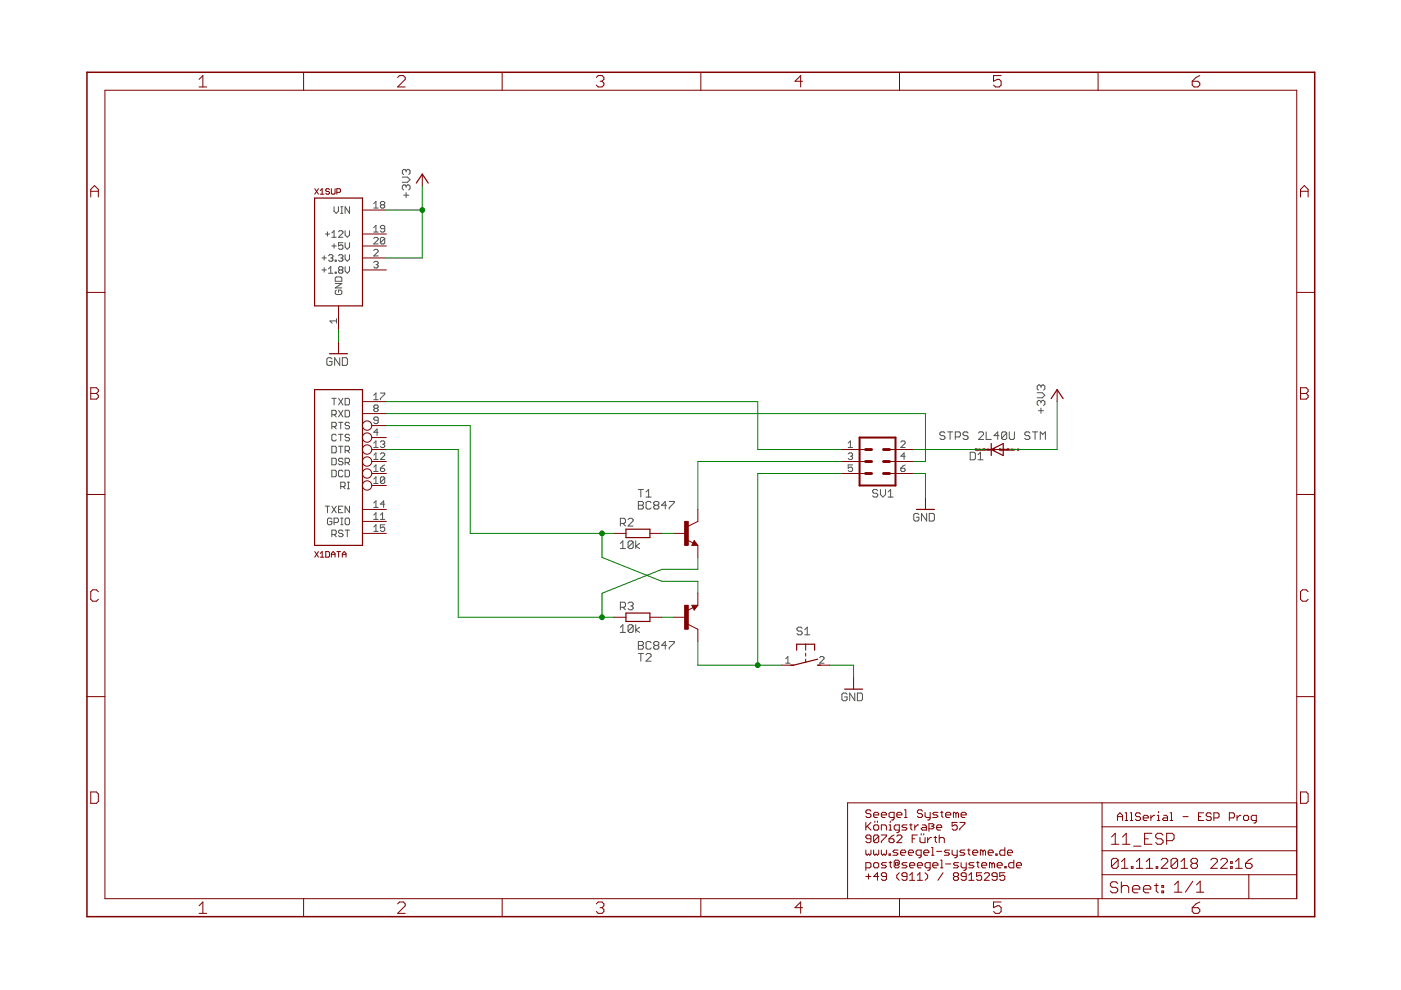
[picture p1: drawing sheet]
<svg xmlns="http://www.w3.org/2000/svg" width="297mm" height="210mm" viewBox="0 0 297 210" stroke-linecap="round" stroke-linejoin="round" font-family="sans-serif">
<g fill="none" stroke="#800080" stroke-width=".21">
<path d="M207.1 95.2h-.3l.3 .2-.1 .1-.2-.1M207.2 95.5l.2-.1v-.2h-.2v.4M207.5 95.5h.2M207.5 95.2l.1 .3M207.6 95.1h.1M208 95.2l-.2 .1 .1 .2h.1M208.2 95.4h.2v-.2l-.2 .1 .2 .2M208.5 95.2h.3l-.1 .3-.2-.1zM208.9 95.2v.3M209.1 95.2l-.2 .2M209.5 95.1v.4h-.2l-.1-.2 .3-.1M209.6 95.4h.2v-.2l-.2 .1 .2 .2"/>
<path d="M210 95.2v.3M210.2 95.2l-.2 .2M210.7 95.2h.2l-.2 .3h.2M212.1 95.2h-.2l.2 .2v.1l-.2-.1M212.2 95.5l.3-.1-.1-.2h-.2v.4M212.6 95.5h.1M212.6 95.2l.1 .3M212.7 95.1h.1M213.1 95.2l-.2 .1v.2h.2M213.3 95.4h.2l-.1-.2-.1 .1 .1 .2M213.6 95.2h.3l-.1 .3-.2-.1zM214 95.2v.3"/>
<path d="M214.2 95.2l-.2 .2M214.6 95.1v.4h-.2l-.1-.2 .3-.1M214.7 95.4h.2v-.2l-.2 .1 .2 .2M215.1 95.2v.3M215.2 95.2l-.1 .2M215.7 95.5h.3M215.7 95.2l.2-.1v.4"/>
</g>
<g fill="none" stroke="#505050" stroke-width=".21">
<path d="M85.3 37.5h1.1l.5 .6-.5 .6h-1.1M86.1 36.2v.3M86.1 39.5v.2M86.1 39.5l-.2-.3h-.3l-.3 .3v.5l.3 .3M86.1 36.2l-.2-.3h-.3l-.3 .3v.5l.3 .3M86.1 39.5l.3-.3h.3l.2 .3v.5l-.2 .3M86.1 36.2l.3-.3h.3l.2 .3v.5l-.2 .3M68.3 57.2h.9M68.3 54.7h.9M68.7 54.2v1M68.7 56.8v.9M69 49.6h.9"/>
<path d="M69.4 49.1v1M69.7 54.2l.2-.2h.5l.2 .2-.2 .5M69.7 57l.4-.5v1.4M69.7 57.9h.9M70.1 54.7h.3M70.4 49.4l.4-.5v1.4M70.4 54.7l.2 .2-.2 .5h-.5l-.2-.2M70.4 52.2h.9M70.4 50.3h.9M70.8 43.8v1l.5 .4 .5-.4v-1M70.8 51.7v.9M71.1 55.2h.2v.2h-.2z"/>
<path d="M71.1 57.7h.2v.2h-.2zM71.1 58.9l.2-.2h.9l.3 .2v.7h-1.4zM71.8 49.1l.2-.2h.5l.2 .2v.3l-.9 .9h.9M71.8 54.2l.2-.2h.5l.2 .2-.2 .5M72 57.2l-.2-.2 .2-.5h.5l.2 .3-.2 .4M72 57.2l-.2 .3 .2 .4h.5l.2-.2-.2-.5M72 57.2h.5M72.2 54.7h.3M72.2 45.2h.5M72.2 43.8h.5M72.5 54.7l.2 .2-.2 .5h-.5l-.2-.2M72.5 43.8v1.4"/>
<path d="M72.7 51.5h-.9v.7l.7-.3 .2 .3v.4l-.2 .3h-.5l-.2-.3M73.2 48.9v.9l.4 .5 .5-.5v-.9M73.2 51.5v.9l.4 .5 .5-.5v-.9M73.2 54v.9l.4 .5 .5-.5v-.9M73.2 56.5v1l.4 .4 .5-.4v-1M74.1 43.8v1.4l-.9-1.4v1.4M79.2 43.2l.5-.5v1.4M79.2 48.3l.5-.5v1.4M79.2 50.6l.3-.3h.4l.3 .3v.2l-1 .9h1M79.2 53.1l.3-.2h.4l.3 .2v.2l-1 1h1M79.2 55.6l.3-.2h.4l.3 .2-.3 .5M79.2 49.2h1"/>
<path d="M79.2 44.1h1M79.7 56.1h.2M79.9 56.1l.3 .2-.3 .5h-.4l-.3-.2M80.9 43.4l-.3-.2 .3-.5h.4l.3 .2-.3 .5M80.9 43.4l-.3 .2 .3 .5h.4l.3-.2-.3-.5M80.9 43.4h.4M81.6 48.5h-.7l-.3-.2 .3-.5h.4l.3 .2v1l-.3 .2h-.4l-.3-.2M81.6 50.6v.9l-.3 .2h-.4l-.3-.2M81.6 50.6l-.3-.3h-.4l-.3 .3v.9M81.6 50.6l-1 .9M85.6 41.4h1.1M86.1 40.8v1.1"/>
<path d="M70.4 76.1l-.3-.3h-.5l-.3 .3v1.1l.3 .3h.5l.3-.3v-.6h-.6M71.1 60.1h1.4l-1.4 .9h1.4M71.3 61.5l-.2 .2v.5l.2 .2h.9l.3-.2v-.5l-.3-.2h-.4v.5M71.4 68.1h-1.4l.4 .4M71.4 67.6v.9M72 75.8v1.7l-1-1.7v1.7M72.6 75.8h.8l.3 .3v1.1l-.3 .3h-.8zM70.4 84.5h.9M70.4 87.9h.7l.2-.2v-.5l-.2-.2h-.7v1.4M70.4 90.5h.7l.2-.3v-.4l-.2-.3h-.7v1.4M70.4 94.6h.7l.2 .2v1l-.2 .2h-.7zM70.4 97.2h.7l.2 .2v.9l-.2 .3h-.7z"/>
<path d="M70.4 99.7h.7l.2 .2v1l-.2 .2h-.7zM70.8 84.5v1.4M70.8 87.9l.5 .5M70.8 90.5l.5 .4M71.3 92.3l-.2-.2h-.5l-.2 .2v.9l.2 .3h.5l.2-.3M71.8 84.5l.9 1.4M71.8 87l.9 1.4M71.8 92.1h.9M71.8 89.5h.9M71.8 94.6h.9M72.2 89.5v1.4M72.2 92.1v1.4"/>
<path d="M72.2 94.6v1.4M72.7 84.5l-.9 1.4M72.7 87l-.9 1.4M72.7 97.4l-.2-.2h-.5l-.2 .4 .2 .3h.5l.2 .4-.2 .3h-.5l-.2-.3M72.7 99.9l-.2-.2h-.5l-.2 .2v1l.2 .2h.5l.2-.2M73.2 84.5h.7l.2 .2v.9l-.2 .3h-.7zM73.2 87h.7l.2 .2v1l-.2 .2h-.7zM73.2 95.5h.7l.2-.2v-.5l-.2-.2h-.7v1.4M73.2 98.1h.7l.2-.2v-.5l-.2-.2h-.7v1.4M73.2 99.7h.7l.2 .2v1l-.2 .2h-.7zM73.6 95.5l.5 .5M73.6 98.1l.5 .5"/>
<path d="M74.1 89.8l-.2-.3h-.5l-.2 .5 .2 .2h.5l.2 .5-.2 .2h-.5l-.2-.2M74.1 92.3l-.2-.2h-.5l-.2 .4 .2 .3h.5l.2 .4-.2 .3h-.5l-.2-.3M79.2 83.8l.5-.5v1.5M79.2 94l.5-.5v1.4M79.2 96.5l.5-.5v1.4M79.2 99l.5-.4v1.4M79.2 84.8h1M79.2 94.9h1M79.2 97.4h1M79.2 100h1M79.5 86.6l-.3-.3 .3-.4h.4l.3 .2-.3 .5M79.5 86.6l-.3 .2 .3 .5h.4l.3-.3-.3-.4"/>
<path d="M79.5 86.6h.4M80.2 89.1h-.7l-.3-.2 .3-.5h.4l.3 .2v1l-.3 .2h-.4l-.3-.2M80.2 91.7h-1l.7-.7v1.4M80.6 83.3h1v.3l-1 .9v.3M80.6 93.7l.3-.2h.4l.3 .2-.3 .5M80.6 96.3l.3-.3h.4l.3 .3v.2l-1 .9h1M80.6 99.3h.7l.3 .4-.3 .3h-.4l-.3-.3zM81.1 94.2h.2M81.3 94.2l.3 .2-.3 .5h-.4l-.3-.2M81.6 98.6l-1 .7M179.8 94.9h1M179.8 96.3l.3-.3h.4l.3 .3-.3 .4"/>
<path d="M179.8 94l.5-.5v1.4M180.3 96.7h.2M180.5 96.7l.3 .3-.3 .4h-.4l-.3-.2M180.8 98.6h-1v.7l.5-.3 .5 .3v.4l-.3 .3h-.4l-.3-.3M191 93.7l.2-.2h.5l.2 .2v.3l-.9 .9h.9M191 99.3h.7l.2 .4-.2 .3h-.5l-.2-.3zM191.9 96.7h-.9l.7-.7v1.4M191.9 98.6l-.9 .7M200.3 91.8l-.2-.2h-.6l-.2 .2v.3l.2 .3h.6l.2 .2v.3l-.2 .3h-.6l-.2-.3M200.9 91.6h1.1M201.4 91.6v1.6M202.5 92.6h.8l.3-.2v-.6l-.3-.2h-.8v1.6"/>
<path d="M205.3 91.8l-.3-.2h-.6l-.2 .2v.3l.2 .3h.6l.3 .2v.3l-.3 .3h-.6l-.2-.3M205.7 95.9h.8l.3 .2v1.1l-.3 .3h-.8zM207.3 97.5h1.1M207.3 96.4l.6-.5v1.6M207.5 91.8l.2-.2h.6l.2 .2v.3l-1 1.1h1M209.1 91.6v1.6h1.1M211.8 92.4h-1.1l.8-.8v1.6M213.4 91.8l-.2-.2h-.6l-.2 .2v1.1M213.4 91.8v1.1l-.2 .3h-.6l-.2-.3M213.4 91.8l-1 1.1M214 91.6v1.3l.3 .3h.5l.3-.3v-1.3M218.4 91.8l-.3-.2h-.5l-.3 .2v.3l.3 .3h.5l.3 .2v.3l-.3 .3h-.5l-.3-.3"/>
<path d="M218.9 91.6h1.1M219.5 91.6v1.6M219.9 83.3h1.1l.5 .5-.5 .5h-1.1M220.2 87.1h1.1M220.6 93.2v-1.6l.5 .5 .5-.5v1.6M220.7 81.9v.3M220.7 85.2v.2M220.7 86.5v1.1M220.7 85.2l-.3-.3h-.2l-.3 .3v.5l.3 .3M220.7 81.9l-.3-.3h-.2l-.3 .3v.5l.3 .3M220.7 85.2l.3-.3h.3l.2 .3v.5l-.2 .3M220.7 81.9l.3-.3h.3l.2 .3v.5l-.2 .3"/>
<path d="M69 107.3h.9M69.4 107.3v1.4M70.4 110.1l-.3-.2h-.4l-.3 .2v.9l.3 .3h.4l.3-.3v-.4h-.5M70.4 113.3h.7l.2-.2v-.5l-.2-.2h-.7v1.4M70.4 107.3l.9 1.4M70.8 110.8h.7l.3-.2v-.5l-.3-.2h-.7v1.4M70.8 113.3l.5 .5M71.3 107.3l-.9 1.4M71.8 108h.4M72.2 103.2h.7l.3-.3v-.4l-.3-.3h-.7v1.4M72.2 109.9h.5M72.2 111.3h.5"/>
<path d="M72.5 109.9v1.4M72.7 107.3h-.9v1.4h.9M72.7 112.6l-.2-.2h-.5l-.2 .5 .2 .2h.5l.2 .5-.2 .2h-.5l-.2-.2M72.7 103.2l.5 .4M73.2 112.4h.9M73.4 109.9h.5l.2 .2v.9l-.2 .3h-.5l-.2-.3v-.9zM73.6 102.2h.5M73.6 103.6h.5M73.6 112.4v1.4M73.9 102.2v1.4M74.1 107.3v1.4l-.9-1.4v1.4M79.2 101.6l.5-.5v1.4"/>
<path d="M79.2 106.7l.5-.5v1.4M79.2 109.2l.5-.5v1.4M79.2 111.7l.5-.4v1.4M79.2 102.5h1M79.2 107.6h1M79.2 110.1h1M79.2 112.7h1M80.6 110.1h1M80.6 109.2l.5-.5v1.4M81.6 101.3v1l-.3 .2h-.4l-.3-.2M81.6 111.3h-1v.7l.5-.3 .5 .3v.4l-.3 .3h-.4l-.3-.3M81.6 101.3l-.3-.2h-.4l-.3 .2v1"/>
<path d="M81.6 101.3l-1 1M81.6 106.9h-1l.7-.7v1.4M131.5 115.2l.6-.5v1.6M131.5 116.3h1.1M131.5 111h.8l.3-.3v-.5l-.3-.3h-.8v1.6M132.1 111l.5 .5M133.2 110.2l.2-.3h.6l.2 .3v.2l-1 1.1h1M134.2 115v1.1l-.2 .2h-.6l-.2-.2M134.2 115l-.2-.3h-.6l-.2 .3v1.1M134.2 115l-1 1.1M134.8 114.7v1.6M135.3 106.3h.8l.3 .3v.2l-.3 .3 .3 .3v.3l-.3 .2h-.8z"/>
<path d="M135.3 107.1h.8M135.3 103.8h1.1M135.6 115.2l-.8 .6 .8 .5M135.9 103.8v1.6M137 104.3l.5-.5v1.6M137 105.4h1M138 106.6l-.2-.3h-.6l-.2 .3v1.1l.2 .2h.6l.2-.2M138.9 107.1l-.3-.3v-.2l.3-.3h.5l.3 .3v.2l-.3 .3M138.9 107.1l-.3 .3v.3l.3 .2h.5l.3-.2v-.3l-.3-.3M138.9 107.1h.5M141.3 107.1h-1l.8-.8v1.6M141.9 106.3h1.1v.3l-1.1 1.1v.2"/>
<path d="M186.1 104l-.3-.2h-.5l-.3 .2v.3l.3 .3h.5l.3 .3v.2l-.3 .3h-.5l-.3-.3M186.7 103.8v1.1l.5 .5 .5-.5v-1.1M188.3 105.4h1.1M188.3 104.3l.5-.5v1.6M194.8 109.1l-.2-.2h-.6l-.3 .2v1.1l.3 .3h.6l.2-.3v-.5h-.5M196.5 108.9v1.6l-1.1-1.6v1.6M197 108.9h.8l.3 .2v1.1l-.3 .3h-.8zM131.5 133l.6-.5v1.6M131.5 134.1h1.1M131.5 128.8h.8l.3-.3v-.6l-.3-.2h-.8v1.6M132.1 128.8l.5 .5M133.2 127.9l.2-.2h.6l.2 .2v.3l-.2 .3"/>
<path d="M133.7 128.5h.3M134 128.5l.2 .3v.2l-.2 .3h-.6l-.2-.3M134.2 132.7l-.2-.2h-.6l-.2 .2v1.1M134.2 132.7v1.1l-.2 .3h-.6l-.2-.3M134.2 132.7l-1 1.1M134.8 132.5v1.6M135.3 136h.8l.3 .3v.3l-.3 .2 .3 .3v.3l-.3 .2h-.8zM135.3 136.8h.8M135.3 138.6h1.1M135.6 133l-.8 .6 .8 .5M135.9 138.6v1.6M137 138.8l.2-.2h.6l.2 .2v.3l-1 1.1h1"/>
<path d="M138 136.3l-.2-.3h-.6l-.2 .3v1.1l.2 .2h.6l.2-.2M138.9 136.8l-.3-.2v-.3l.3-.3h.5l.3 .3v.3l-.3 .2M138.9 136.8l-.3 .3v.3l.3 .2h.5l.3-.2v-.3l-.3-.3M138.9 136.8h.5M141.3 136.8h-1l.8-.8v1.6M141.9 136h1.1v.3l-1.1 1.1v.2M166.6 139.7l.4-.5v1.4M170.1 133.2l-.3-.2h-.6l-.2 .2v.3l.2 .3h.6l.3 .3v.2l-.3 .3h-.6l-.2-.3M170.6 134.6h1.1M170.6 133.5l.6-.5v1.6M173.8 139.4l.2-.2h.5l.2 .2v.3l-.9 .9h.9M166.6 140.6h.9"/>
<path d="M179.6 147.2l-.3-.3h-.5l-.3 .3v1.1l.3 .3h.5l.3-.3v-.5h-.6M181.2 146.9v1.7l-1.1-1.7v1.7M181.8 146.9h.8l.3 .3v1.1l-.3 .3h-.8z"/>
</g>
<g fill="none" stroke="#800000" stroke-width=".21">
<path d="M22.2 19.1h252.7v171.4h-252.7zM42.2 16.8l.8-.8v2.4M42.2 18.4h1.6M64.4 15.3v3.8M84.3 16.4l.4-.4h.8l.4 .4v.4l-1.6 1.6h1.6M106.5 15.3v3.8M126.4 16.4l.4-.4h.8l.4 .4v.4l-.4 .4M127.2 17.2h.4M127.6 17.2l.4 .4v.4l-.4 .4h-.8l-.4-.4M148.6 15.3v3.8M170.2 17.2h-1.6l1.2-1.2v2.4M190.7 15.3v3.8"/>
<path d="M212.3 16h-1.6v1.2l.8-.4h.4l.4 .4v.8l-.4 .4h-.8l-.4-.4M232.8 15.3v3.8M252.8 17.2h1.2l.4 .4v.4l-.4 .4h-.8l-.4-.4zM254.4 16l-.8 .4-.8 .8M89.5 36.9v2.6M19.2 41.8v-1.6l.8-.9 .8 .9v1.6M19.2 40.6h1.6M66.7 40l.8 1.2M67.5 40l-.8 1.2M67.9 40.4l.4-.4v1.2M67.9 41.2h.8M69.8 40.2l-.1-.2h-.4l-.2 .2 .2 .4h.4l.1 .2-.1 .4h-.4l-.2-.2"/>
<path d="M70.3 40v1l.1 .2h.4l.2-.2v-1M71.4 40.8h.6l.2-.2v-.4l-.2-.2h-.6v1.2M76.9 57.2h5M76.9 54.7h5M76.9 52.2h5M76.9 49.6h5M76.9 44.5h5M275.7 40.6h1.6M275.7 41.8v-1.6l.8-.9 .8 .9v1.6M18.4 62h3.8M71.8 64.9v5M71.8 72.5v2.5"/>
<path d="M274.9 62h3.8M19.2 82.2h1.2l.4 .4v.4l-.4 .4 .4 .4v.4l-.4 .4h-1.2zM19.2 83.4h1.2M76.9 85.2h5M76.9 87.7h5M78.8 92.8h3.1M78.8 90.2h3.1M78.8 95.3h3.1M78.8 97.9h3.1M178.4 95.3h5.1M178.4 97.9h5.1M188.6 95.3h5.1"/>
<path d="M188.6 97.9h5.1M208.9 95.3h5.1M224.1 82.6v2.6M275.7 82.2h1.2l.4 .4v.4l-.4 .4 .4 .4v.4l-.4 .4h-1.2zM275.7 83.4h1.2M18.4 104.8h3.8M66.7 116.9l.8 1.2M67.5 116.9l-.8 1.2M67.9 117.3l.4-.4v1.2M67.9 118.1h.8M69.1 116.9h.6l.1 .2v.8l-.1 .2h-.6zM70.3 118.1v-.8l.3-.4 .4 .4v.8"/>
<path d="M70.3 117.5h.7M71.4 116.9h.8M71.8 116.9v1.2M72.6 117.5h.8M72.6 118.1v-.8l.4-.4 .4 .4v.8M76.9 108h5M76.9 110.6h5M76.9 113.1h5M78.8 100.4h3.1M78.8 102.9h3.1M130.2 113.1h2.5M137.8 113.1h2.5"/>
<path d="M142.9 113.1h2.5M145.7 114.5l1.3 .6M147.2 114.6l.8 1h-1.3zM148 108v2.6l-2.1 1M148 115.6v2.6M178.4 100.4h5.1M188.6 100.4h5.1M196.2 105.5v2.5M274.9 104.8h3.8M20.8 125.5l-.4-.4h-.8l-.4 .4v1.6l.4 .4h.8l.4-.4M130.2 130.9h2.5M137.8 130.9h2.5"/>
<path d="M142.9 130.9h2.5M145.9 132.4l2.1 1v2.6M146.7 128.3h1.3l-.8 1zM147 128.8l-1.3 .7M148 125.8v2.5M170.8 136.6v1.3M170.8 138.5v.6M170.8 139.8v.6M277.3 125.5l-.4-.4h-.8l-.4 .4v1.6l.4 .4h.8l.4-.4M18.4 147.7h3.8M165.7 141h2.6M173.4 141h2.5"/>
<path d="M181 143.6v2.5M274.9 147.7h3.8M19.2 167.9h1.2l.4 .4v1.6l-.4 .4h-1.2zM183.6 174.4v1.6M183.9 175.2l.8 .8M184.7 172l-.3-.3h-.5l-.3 .3v.2l.3 .3h.5l.3 .3v.3l-.3 .2h-.5l-.3-.2M184.7 177.8h-.8l-.3-.2v-.3l.3-.3h.5l.3 .3v1.1l-.3 .3h-.5l-.3-.3M184.7 174.4l-1.1 1.1M185.2 172.8h1.1v-.3l-.3-.3h-.5l-.3 .3v.6l.3 .2h.5M185.5 174.9h.5l.3 .3v.5l-.3 .3h-.5l-.3-.3v-.5zM185.5 174.1v.3M186 174.1v.3"/>
<path d="M186.3 177.3l-.3-.3h-.5l-.3 .3v1.1M186.3 177.3v1.1l-.3 .3h-.5l-.3-.3M186.3 177.3l-1.1 1.1M186.9 172.8h1v-.3l-.2-.3h-.6l-.2 .3v.6l.2 .2h.6M186.9 176v-1.1h.8l.2 .3v.8M186.9 177h1v.3l-1 1.1v.3M188.5 177.8h.8l.3 .3v.3l-.3 .3h-.5l-.3-.3zM188.5 176h.5M188.5 174.9h.3v1.1M188.8 174.1v.3M189.6 173.3h-.8l-.3-.2v-.6l.3-.3h.8v1.4l-.3 .3h-.3M189.6 177l-1.1 .8"/>
<path d="M190.1 172.8h1.1v-.3l-.3-.3h-.5l-.3 .3v.6l.3 .2h.5M190.1 177.3l.3-.3h.5l.3 .3v.3l-1.1 1.1h1.1M190.7 176h-.8l-.3-.3v-.5l.3-.3h.8v1.4l-.3 .2h-.3M191.8 171.7h.2v1.6M191.8 173.3h.5M192.3 174.9h-.8l-.3 .3 .3 .3h.5l.3 .2-.3 .3h-.8M192.8 174.9h.6M193.1 174.6v1.1l.3 .3M193.4 177.8h.6M194 174.9v1.1M194.5 177h-1.1v1.7M194.8 174.9h-.3l-.5 .6"/>
<path d="M195.1 177.6v.8l.2 .3h.8v-1.1M195.3 176.8v.2M195.6 172l-.3-.3h-.5l-.3 .3v.2l.3 .3h.5l.3 .3v.3l-.3 .2h-.5l-.3-.2M195.6 174.9h.5l.3 .3v.8h-.8l-.3-.3 .3-.2h.8M195.9 176.8v.2M196.1 172.2v.9l.3 .2h.8M196.7 177.6v1.1M197.2 172.2v1.4l-.2 .3h-.3M197.5 175.2h.3M197.5 177.6h-.3l-.5 .5M197.5 179.7h.3v1.6M197.8 175.2l.2-.3-.2-.3h-.8v1.7"/>
<path d="M197.8 175.2l.2 .3-.2 .2h-.8M198 177.6h.6M198.3 177.3v1.1l.3 .3M198.6 175.5h1.1v-.3l-.3-.3h-.5l-.3 .3v.5l.3 .3h.5M198.9 172.2h-.9l-.2 .3 .2 .3h.6l.3 .3-.3 .2h-.8M199.1 177.8l.3-.2h.5l.3 .2v.9M199.1 177v1.7M199.4 172.2h.5M199.7 172v1.1l.2 .2M200.5 172.8h1.1v-.3l-.3-.3h-.5l-.3 .3v.6l.3 .2h.5M202.7 172.5l-.3-.3h-.3v1.1M202.7 172.5v.8"/>
<path d="M202.7 172.5l.2-.3 .3 .3v.8M202.9 174.4h-1v.8l.5-.3h.3l.2 .3v.5l-.2 .3h-.6l-.2-.3M203.5 174.4h1.1v.2l-1.1 1.1v.3M203.8 172.8h1.1v-.3l-.3-.3h-.6l-.2 .3v.6l.2 .2h.6M205.4 180v1.1l.3 .2M213 179.7v1.6h-.8l-.2-.2v-.6l.2-.3h.8M233.7 170.2v20.3M233.7 175.3h41.2M235.7 177.5l.8-.8v2.3M235.7 179h1.5M236.9 174v-1.1l.5-.6 .6 .6v1.1M236.9 173.1h1.1"/>
<path d="M238 179h1.6M238 177.5l.8-.8v2.3M238.5 172.3h.3v1.7M238.5 174h.6M239.6 172.3h.3v1.7M239.6 174h.6M240.3 179.4h1.6M241.8 172.6l-.2-.3h-.6l-.3 .3v.3l.3 .2h.6l.2 .3v.3l-.2 .3h-.6l-.3-.3M242.4 173.4h1.1v-.3l-.3-.2h-.6l-.2 .2v.6l.2 .3h.6M242.7 177.8h.8M244 172.9v1.1M244.2 176.7h-1.5v2.3h1.5"/>
<path d="M244.8 172.9h-.2l-.6 .5M245.4 174h.5M245.4 172.9h.2v1.1M245.6 172.1v.2M246.6 177.1l-.4-.4h-.8l-.4 .4v.4l.4 .3h.8l.4 .4v.4l-.4 .4h-.8l-.4-.4M246.7 172.9h.6l.2 .2v.9h-.8l-.2-.3 .2-.3h.8M247.4 178.2h1.1l.4-.4v-.7l-.4-.4h-1.1v2.3M248.1 172.3h.3v1.7M248.1 174h.5M250.8 173.1h1.1M254.1 173.1h.5M255.2 172.3h-1.1v1.7h1.1"/>
<path d="M256.8 172.6l-.2-.3h-.6l-.3 .3v.3l.3 .2h.6l.2 .3v.3l-.2 .3h-.6l-.3-.3M257.4 173.4h.8l.3-.3v-.5l-.3-.3h-.8v1.7M260.6 173.4h.9l.2-.3v-.5l-.2-.3h-.9v1.7M262.3 172.9v1.1M263.1 172.9h-.3l-.5 .5M263.7 173.1l.2-.2h.6l.2 .2v.6l-.2 .3h-.6l-.2-.3zM266.4 174h-.8l-.3-.3v-.6l.3-.2h.8v1.3l-.3 .3h-.3M274.9 170.2h-95.2v20.3M275.7 167.9h1.2l.4 .4v1.6l-.4 .4h-1.2zM42.2 192l.8-.8v2.5M42.2 193.7h1.6M64.4 190.5v3.9"/>
<path d="M84.3 191.6l.4-.4h.8l.4 .4v.4l-1.6 1.7h1.6M106.5 190.5v3.9M126.4 191.6l.4-.4h.8l.4 .4v.4l-.4 .4M127.2 192.4h.4M127.6 192.4l.4 .4v.5l-.4 .4h-.8l-.4-.4M148.6 190.5v3.9M170.2 192.4h-1.6l1.2-1.2v2.5M183.6 180.2v.9l.3 .2 .2-.2 .3 .2 .3-.2v-.9M183.6 184h.8l.3-.3v-.5l-.3-.3h-.8v1.6M183.6 185.8h1.1M184.1 185.3v1.1M185.2 180.2v.9l.3 .2 .3-.2 .2 .2 .3-.2v-.9"/>
<path d="M185.5 182.9h.5l.3 .3v.5l-.3 .3h-.5l-.3-.3v-.5zM186.3 185.8h-1.1l.8-.8v1.6M186.9 180.2v.9l.2 .2 .3-.2 .3 .2 .2-.2v-.9M187.9 185.8h-.8l-.2-.2v-.3l.2-.3h.6l.2 .3v1.1l-.2 .2h-.6l-.2-.2M187.9 182.9h-.8l-.2 .3 .2 .3h.6l.2 .2-.2 .3h-.8M188.5 181.1h.3v.2h-.3zM188.5 182.9h.5M188.8 182.6v1.1l.2 .3M189.9 182.9h.5v.6h-.5zM190.4 183.5l.3-.3v-.6l-.3-.2h-.5l-.3 .2v1.1l.3 .3h.5l.3-.3M190.4 180.2h-.8l-.3 .3 .3 .3h.5l.3 .3-.3 .2h-.8M190.7 185l-.6 .6v.5l.6 .5"/>
<path d="M190.7 190.5v3.9M190.9 180.8h1.1v-.3l-.2-.3h-.6l-.3 .3v.6l.3 .2h.6M192.3 185.8h-.8l-.3-.2v-.3l.3-.3h.5l.3 .3v1.1l-.3 .2h-.5l-.3-.2M192.3 182.9h-.8l-.3 .3 .3 .3h.5l.3 .2-.3 .3h-.8M192.6 180.8h1.1v-.3l-.3-.3h-.6l-.2 .3v.6l.2 .2h.6M192.8 183.5h1.2v-.3l-.3-.3h-.6l-.3 .3v.5l.3 .3h.6M192.8 185.6l.6-.6v1.6M192.8 186.6h1.2M194.5 183.5h1.1v-.3l-.3-.3h-.5l-.3 .3v.5l.3 .3h.5M194.5 186.6h1.1M194.5 185.6l.5-.6v1.6M195.3 181.3h-.8l-.3-.2v-.6l.3-.3h.8v1.4l-.3 .3h-.2"/>
<path d="M195.9 180.8h1v-.3l-.2-.3h-.6l-.2 .3v.6l.2 .2h.6M196.1 185l.6 .6v.5l-.6 .5M197.2 184h-.8l-.3-.3v-.5l.3-.3h.8v1.4l-.2 .2h-.3M197.5 181.3h.5M197.8 183.5h1.1v-.3l-.3-.3h-.6l-.2 .3v.5l.2 .3h.6M198.6 180.5h1.1M199.4 182.4h.3v1.6M199.4 184h.5M199.9 185l-1 1.6M200.5 183.2h1.1M201.3 180.2h-.8l-.3 .3 .3 .3h.5l.3 .3-.3 .2h-.8M201.9 180.2v.9l.2 .2h.8"/>
<path d="M202.4 185.8l-.3-.2v-.3l.3-.3h.5l.3 .3v.3l-.3 .2M202.4 185.8l-.3 .3v.3l.3 .2h.5l.3-.2v-.3l-.3-.3M202.4 185.8h.5M202.9 180.2v1.4l-.2 .3h-.3M203.2 182.9h-.8l-.3 .3 .3 .3h.5l.3 .2-.3 .3h-.8M203.8 182.9v.8l.2 .3h.9M204.6 180.2h-.8l-.3 .3 .3 .3h.5l.3 .3-.3 .2h-.8M204.9 185.8h-.9l-.2-.2v-.3l.2-.3h.6l.3 .3v1.1l-.3 .2h-.6l-.2-.2M204.9 182.9v1.4l-.3 .2h-.3M205.1 180.2h.6M205.4 186.6h1.1M205.4 185.6l.6-.6v1.6"/>
<path d="M206.2 180.8h1.1v-.3l-.3-.3h-.5l-.3 .3v.6l.3 .2h.5M206.5 182.9h-.8l-.3 .3 .3 .3h.5l.3 .2-.3 .3h-.8M207.1 182.9h.5M207.3 182.6v1.1l.3 .3M208.1 185h-1v.8l.5-.2h.3l.2 .2v.6l-.2 .2h-.6l-.2-.2M208.1 183.5h1.1v-.3l-.2-.3h-.6l-.3 .3v.5l.3 .3h.6M208.4 180.5l-.3-.3h-.2v1.1M208.4 180.5v.8M208.4 180.5l.3-.3 .3 .3v.8M208.7 185.3l.3-.3h.5l.3 .3v.3l-1.1 1h1.1M209.5 180.8h1.1v-.3l-.3-.3h-.5l-.3 .3v.6l.3 .2h.5M210.3 183.2l-.3-.3h-.2v1.1"/>
<path d="M210.3 183.2v.8M210.3 183.2l.3-.3 .3 .3v.8M211.1 181.1h.3v.2h-.3zM211.4 183.5h1.1v-.3l-.3-.3h-.5l-.3 .3v.5l.3 .3h.5M211.4 185.8h-.8l-.3-.2v-.3l.3-.3h.5l.3 .3v1.1l-.3 .2h-.5l-.3-.2M212.3 191.2h-1.6v1.2l.8-.4h.4l.4 .4v.9l-.4 .4h-.8l-.4-.4M213 183.7h.3v.3h-.3zM213 185h-1v.8l.5-.2h.3l.2 .2v.6l-.2 .2h-.6l-.2-.2M213.6 180.8h1.1v-.3l-.3-.3h-.5l-.3 .3v.6l.3 .2h.5M214.9 182.4v1.6h-.8l-.2-.3v-.5l.2-.3h.8M215.5 183.5h1.1v-.3l-.3-.3h-.5l-.3 .3v.5l.3 .3h.5M232.8 190.5v3.9"/>
<path d="M233.7 185.5h41.2M233.7 180.4h41.2M237 187.3l-.4-.3h-.8l-.4 .3v.4l.4 .4h.8l.4 .4v.4l-.4 .4h-.8l-.4-.4M237.1 182.4l-.4-.4h-.7l-.4 .4v1.3M237.1 182.4v1.3l-.4 .4h-.7l-.4-.4M237.1 182.4l-1.5 1.3M237.7 187v2.3M237.7 188.1l.4-.4h.8l.4 .4v1.2M237.8 184.1h1.4M237.8 182.7l.7-.7v2.1M239.9 183.7h.3v.4h-.3zM240.1 188.5h1.6v-.4l-.4-.4h-.8l-.4 .4v.8l.4 .4h.8"/>
<path d="M240.9 184.1h1.4M240.9 182.7l.7-.7v2.1M242.4 188.5h1.6v-.4l-.4-.4h-.8l-.4 .4v.8l.4 .4h.8M243 184.1h1.4M243 182.7l.7-.7v2.1M244.8 187.7h.8M245.1 183.7h.4v.4h-.4zM245.2 187.3v1.6l.4 .4M246.2 182.4l.3-.4h.7l.4 .4v.3l-1.4 1.4h1.4M246.3 187.7h.4v.4h-.4zM246.3 188.9h.4v.4h-.4zM249 187.6l.8-.8v2.4"/>
<path d="M249 189.2h1.6M249.7 182.4l-.4-.4h-.7l-.3 .4v1.3M249.7 182.4v1.3l-.4 .4h-.7l-.3-.4M249.7 182.4l-1.4 1.3M250.4 184.1h1.4M250.4 182.7l.7-.7v2.1M252.8 192.4h1.2l.4 .4v.5l-.4 .4h-.8l-.4-.4zM252.8 183l-.3-.3v-.3l.3-.4h.8l.3 .4v.3l-.3 .3M252.8 183l-.3 .4v.3l.3 .4h.8l.3-.4v-.3l-.3-.4M252.8 183h.8M252.9 186.8l-1.6 2.4M253.7 189.2h1.5"/>
<path d="M253.7 187.6l.8-.8v2.4M254.4 191.2l-.8 .4-.8 .8M256.7 182.4l.3-.4h.8l.3 .4v.3l-1.4 1.4h1.4M258.8 182.4l.4-.4h.7l.3 .4v.3l-1.4 1.4h1.4M260.9 183.7h.4v.4h-.4zM260.9 182.7h.4v.3h-.4zM262 184.1h1.4M262 182.7l.7-.7v2.1M264.1 183h1l.4 .4v.3l-.4 .4h-.7l-.3-.4zM264.8 185.5v5M265.5 182l-.7 .4-.7 .6"/>
<circle cx="77.8" cy="90.2" r=".99"/>
<circle cx="77.8" cy="95.3" r=".99"/>
<circle cx="77.8" cy="92.8" r=".99"/>
<circle cx="77.8" cy="97.9" r=".99"/>
<circle cx="77.8" cy="102.9" r=".99"/>
<circle cx="77.8" cy="100.4" r=".99"/>
</g>
<path d="M18.4 15.3h260.3v179.1h-260.3z" fill="none" stroke="#800000" stroke-width=".32"/>
<g fill="none" stroke="#800000" stroke-width=".25">
<path d="M88.3 38.8l1.2-1.9 1.3 1.9M66.7 42h10.2v22.9h-10.2zM69.9 75h3.8M66.7 82.6h10.2v33h-10.2zM210.2 95.3l2.5-1.3v2.6zM210.2 94v2.6M222.9 84.5l1.2-1.9 1.3 1.9M132.7 112.2h5.1v1.8h-5.1zM147.2 115.1l.1 .3h-.4l.3-.5 .5 .6h-.8M194.3 108h3.8M132.7 130h5.1v1.8h-5.1zM146.9 128.5h.8l-.5 .6-.3-.5h.4l-.1 .2"/>
<path d="M168.9 137.9v-1.3h3.8v1.3M173.4 139.8l-5.1 1.2h-.7M173.4 141h.6M179.1 146.1h3.8"/>
</g>
<g fill="#800000" stroke="#800000" stroke-width=".21">
<path d="M145.2 110.6h.7v5h-.7z"/>
<path d="M145.2 128.3h.7v5.1h-.7z"/>
</g>
<path d="M182.2 92.8h7.7v10.1h-7.7z" fill="none" stroke="#800000" stroke-width=".42"/>
<path d="M183.5 97.9h1.3M183.5 95.3h1.3M187.3 97.9h1.3M187.3 95.3h1.3M183.5 100.4h1.3M187.3 100.4h1.3" fill="none" stroke="#800000" stroke-width=".61"/>
<g fill="none" stroke="#008000" stroke-width=".21">
<path d="M89.5 39.5v15.2h-7.6M81.9 44.5h7.6M71.8 69.9v2.6M81.9 87.7h114.3v10.2h-2.5M81.9 95.3h15.3v35.6h33M81.9 85.2h78.8v10.1h17.7M81.9 90.2h17.8v22.9h30.5M178.4 97.9h-30.4v10.1M193.7 95.3h15.2M224.1 85.2v10.1h-10.1M127.6 113.1v5.1l12.7 5.1h7.7v2.5M140.3 113.1h2.6"/>
<path d="M148 118.2v2.5h-7.7l-12.7 5.1v5.1M178.4 100.4h-17.7v40.6M193.7 100.4h2.5v5.1M140.3 130.9h2.6M148 136v5h17.7M175.9 141h5.1v2.6"/>
</g>
<g fill="#008000" stroke="#008000" stroke-width=".21">
<circle cx="89.5" cy="44.5" r=".51"/>
<circle cx="127.6" cy="130.9" r=".51"/>
<circle cx="127.6" cy="113.1" r=".51"/>
<circle cx="160.7" cy="141" r=".51"/>
</g>
</svg>
